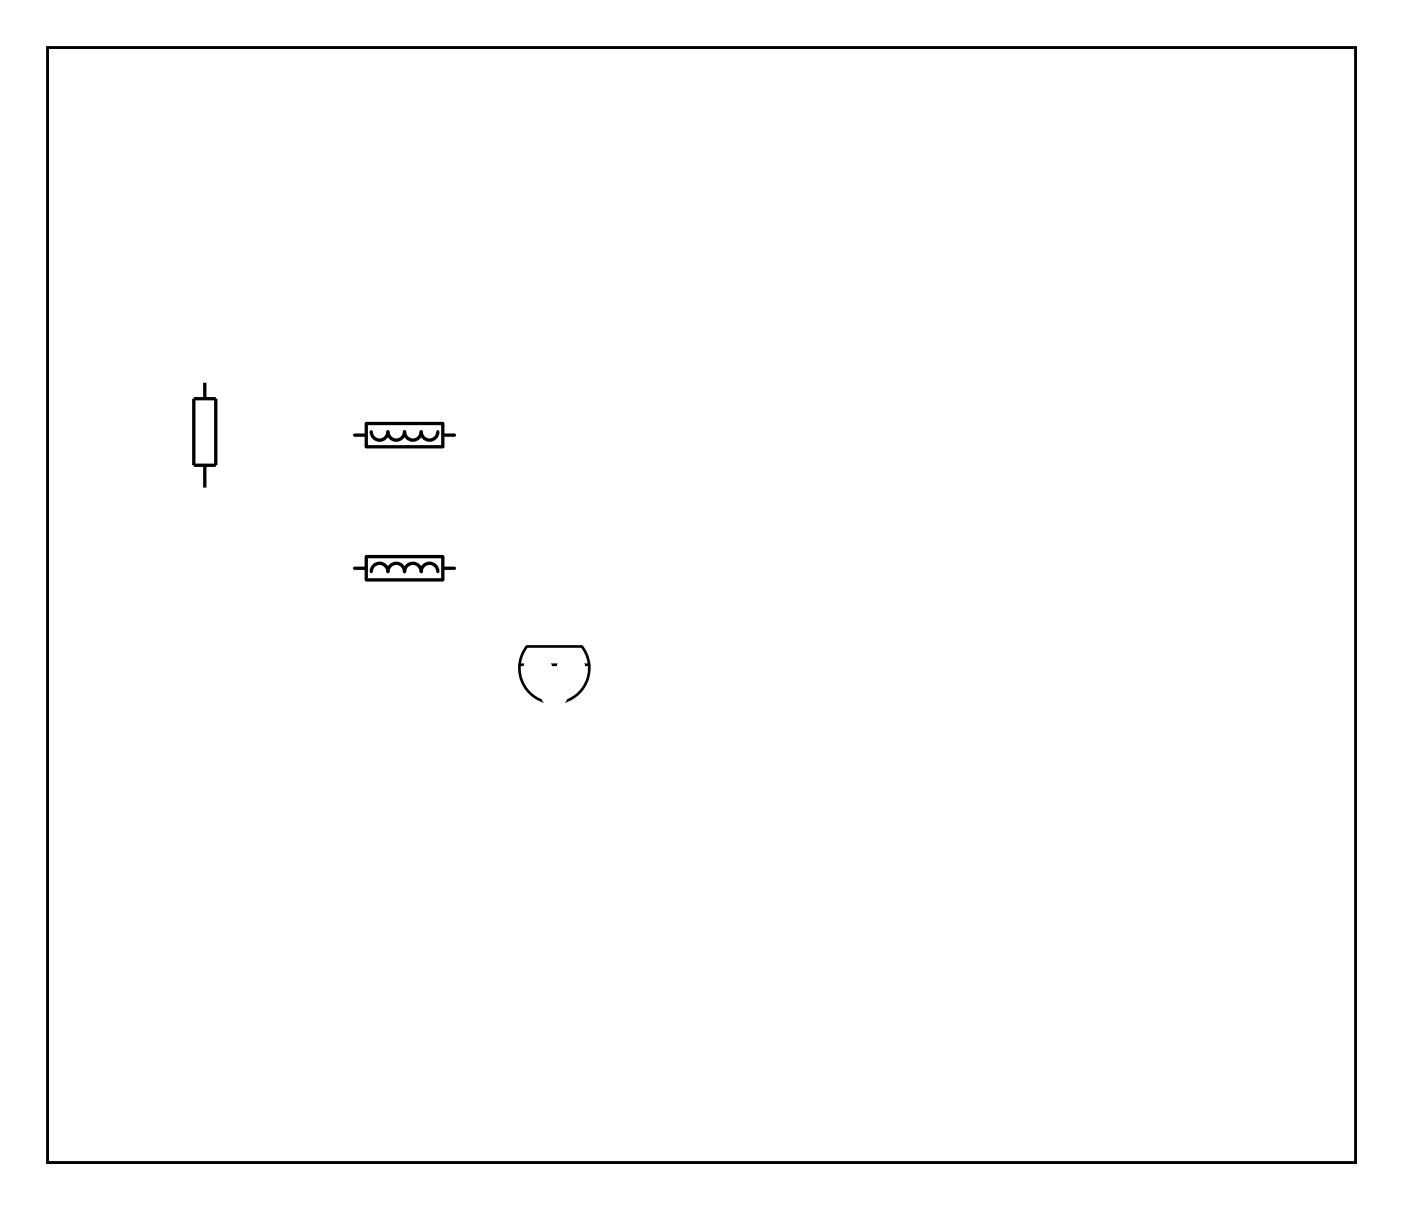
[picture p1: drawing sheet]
<svg xmlns="http://www.w3.org/2000/svg" width="107mm" height="92mm" viewBox="0 0 107 92" stroke-linecap="round" stroke-linejoin="round" font-family="sans-serif">
<path d="M3.6 3.6h99.8v85.1h-99.8zM39.6 50.7h.4M41.5 53.5a2.67 2.67 0 0 1-1.3-4.2h4.2a2.67 2.67 0 0 1-1.3 4.2M42 50.7h.6M44.5 50.7h.5" fill="none" stroke="#000" stroke-width=".2"/>
<path d="M3.6 3.6h99.8v85.1h-99.8z" fill="none" stroke="#000" stroke-width=".08"/>
<path d="M14.8 30.4h1.7v5.1h-1.7zM15.6 29.1v1.3M15.6 35.5v1.8M27.1 33.2h.7M27.9 32.3h5.9v1.8h-5.9zM28.3 33a.63 .63 0 0 0 .7 .6 .63 .63 0 0 0 .6-.6 .63 .63 0 0 0 .6 .6 .63 .63 0 0 0 .7-.6 .63 .63 0 0 0 .6 .6 .63 .63 0 0 0 .6-.6 .63 .63 0 0 0 .7 .6 .63 .63 0 0 0 .6-.6M33.9 33.2h.8M27.1 43.4h.7M27.9 42.5h5.9v1.8h-5.9zM28.3 43.6a.63 .63 0 0 1 .7-.6 .63 .63 0 0 1 .6 .6 .63 .63 0 0 1 .6-.6 .63 .63 0 0 1 .7 .6 .63 .63 0 0 1 .6-.6 .63 .63 0 0 1 .6 .6 .63 .63 0 0 1 .7-.6 .63 .63 0 0 1 .6 .6M33.9 43.4h.8" fill="none" stroke="#000" stroke-width=".25"/>
<path d="M88.6 40.1h1.4v1.4h-1.4z" fill="#fff"/>
<path d="M88.6 40.1h1.4v1.4h-1.4z" fill="none" stroke="#fff" stroke-width=".76" stroke-linecap="butt"/>
<circle cx="89.3" cy="40.8" r=".7" fill="#fff"/>
<circle cx="89.3" cy="40.8" r=".7" fill="none" stroke="#fff" stroke-width=".76" stroke-linecap="butt"/>
<circle cx="81.7" cy="40.8" r=".7" fill="#fff"/>
<circle cx="81.7" cy="40.8" r=".7" fill="none" stroke="#fff" stroke-width=".76" stroke-linecap="butt"/>
<circle cx="89.3" cy="43.4" r=".7" fill="#fff"/>
<circle cx="89.3" cy="43.4" r=".7" fill="none" stroke="#fff" stroke-width=".76" stroke-linecap="butt"/>
<circle cx="81.7" cy="43.4" r=".7" fill="#fff"/>
<circle cx="81.7" cy="43.4" r=".7" fill="none" stroke="#fff" stroke-width=".76" stroke-linecap="butt"/>
<circle cx="89.3" cy="45.9" r=".7" fill="#fff"/>
<circle cx="89.3" cy="45.9" r=".7" fill="none" stroke="#fff" stroke-width=".76" stroke-linecap="butt"/>
<circle cx="81.7" cy="45.9" r=".7" fill="#fff"/>
<circle cx="81.7" cy="45.9" r=".7" fill="none" stroke="#fff" stroke-width=".76" stroke-linecap="butt"/>
<path d="M68.3 70.6h1.4v1.4h-1.4z" fill="#fff"/>
<path d="M68.3 70.6h1.4v1.4h-1.4z" fill="none" stroke="#fff" stroke-width=".76" stroke-linecap="butt"/>
<circle cx="69" cy="71.3" r=".7" fill="#fff"/>
<circle cx="69" cy="71.3" r=".7" fill="none" stroke="#fff" stroke-width=".76" stroke-linecap="butt"/>
<circle cx="61.3" cy="71.3" r=".7" fill="#fff"/>
<circle cx="61.3" cy="71.3" r=".7" fill="none" stroke="#fff" stroke-width=".76" stroke-linecap="butt"/>
<circle cx="69" cy="73.9" r=".7" fill="#fff"/>
<circle cx="69" cy="73.9" r=".7" fill="none" stroke="#fff" stroke-width=".76" stroke-linecap="butt"/>
<circle cx="61.3" cy="73.9" r=".7" fill="#fff"/>
<circle cx="61.3" cy="73.9" r=".7" fill="none" stroke="#fff" stroke-width=".76" stroke-linecap="butt"/>
<circle cx="69" cy="76.4" r=".7" fill="#fff"/>
<circle cx="69" cy="76.4" r=".7" fill="none" stroke="#fff" stroke-width=".76" stroke-linecap="butt"/>
<circle cx="61.3" cy="76.4" r=".7" fill="#fff"/>
<circle cx="61.3" cy="76.4" r=".7" fill="none" stroke="#fff" stroke-width=".76" stroke-linecap="butt"/>
<circle cx="74" cy="66.2" r=".7" fill="#fff"/>
<circle cx="74" cy="66.2" r=".7" fill="none" stroke="#fff" stroke-width=".76" stroke-linecap="butt"/>
<circle cx="74" cy="56.1" r=".7" fill="#fff"/>
<circle cx="74" cy="56.1" r=".7" fill="none" stroke="#fff" stroke-width=".76" stroke-linecap="butt"/>
<circle cx="94.4" cy="40.8" r=".7" fill="#fff"/>
<circle cx="94.4" cy="40.8" r=".7" fill="none" stroke="#fff" stroke-width=".76" stroke-linecap="butt"/>
<circle cx="94.4" cy="30.7" r=".7" fill="#fff"/>
<circle cx="94.4" cy="30.7" r=".7" fill="none" stroke="#fff" stroke-width=".76" stroke-linecap="butt"/>
<circle cx="76.6" cy="30.7" r=".7" fill="#fff"/>
<circle cx="76.6" cy="30.7" r=".7" fill="none" stroke="#fff" stroke-width=".76" stroke-linecap="butt"/>
<circle cx="76.6" cy="40.8" r=".7" fill="#fff"/>
<circle cx="76.6" cy="40.8" r=".7" fill="none" stroke="#fff" stroke-width=".76" stroke-linecap="butt"/>
<circle cx="41" cy="68.8" r=".7" fill="#fff"/>
<circle cx="41" cy="68.8" r=".7" fill="none" stroke="#fff" stroke-width=".76" stroke-linecap="butt"/>
<circle cx="41" cy="78.9" r=".7" fill="#fff"/>
<circle cx="41" cy="78.9" r=".7" fill="none" stroke="#fff" stroke-width=".76" stroke-linecap="butt"/>
<path d="M54.8 6h1.5v1.6h-1.5z" fill="#fff"/>
<path d="M54.8 6h1.5v1.6h-1.5z" fill="none" stroke="#fff" stroke-width=".76" stroke-linecap="butt"/>
<circle cx="55.6" cy="6.8" r=".76" fill="#fff"/>
<circle cx="55.6" cy="6.8" r=".76" fill="none" stroke="#fff" stroke-width=".76" stroke-linecap="butt"/>
<circle cx="59.1" cy="6.8" r=".76" fill="#fff"/>
<circle cx="59.1" cy="6.8" r=".76" fill="none" stroke="#fff" stroke-width=".76" stroke-linecap="butt"/>
<path d="M63.2 40.1h1.4v1.4h-1.4z" fill="#fff"/>
<path d="M63.2 40.1h1.4v1.4h-1.4z" fill="none" stroke="#fff" stroke-width=".76" stroke-linecap="butt"/>
<circle cx="63.9" cy="40.8" r=".7" fill="#fff"/>
<circle cx="63.9" cy="40.8" r=".7" fill="none" stroke="#fff" stroke-width=".76" stroke-linecap="butt"/>
<circle cx="56.3" cy="40.8" r=".7" fill="#fff"/>
<circle cx="56.3" cy="40.8" r=".7" fill="none" stroke="#fff" stroke-width=".76" stroke-linecap="butt"/>
<circle cx="63.9" cy="43.4" r=".7" fill="#fff"/>
<circle cx="63.9" cy="43.4" r=".7" fill="none" stroke="#fff" stroke-width=".76" stroke-linecap="butt"/>
<circle cx="56.3" cy="43.4" r=".7" fill="#fff"/>
<circle cx="56.3" cy="43.4" r=".7" fill="none" stroke="#fff" stroke-width=".76" stroke-linecap="butt"/>
<circle cx="63.9" cy="45.9" r=".7" fill="#fff"/>
<circle cx="63.9" cy="45.9" r=".7" fill="none" stroke="#fff" stroke-width=".76" stroke-linecap="butt"/>
<circle cx="56.3" cy="45.9" r=".7" fill="#fff"/>
<circle cx="56.3" cy="45.9" r=".7" fill="none" stroke="#fff" stroke-width=".76" stroke-linecap="butt"/>
<circle cx="63.9" cy="48.5" r=".7" fill="#fff"/>
<circle cx="63.9" cy="48.5" r=".7" fill="none" stroke="#fff" stroke-width=".76" stroke-linecap="butt"/>
<circle cx="56.3" cy="48.5" r=".7" fill="#fff"/>
<circle cx="56.3" cy="48.5" r=".7" fill="none" stroke="#fff" stroke-width=".76" stroke-linecap="butt"/>
<path d="M60.6 32.5h1.4v1.4h-1.4z" fill="#fff"/>
<path d="M60.6 32.5h1.4v1.4h-1.4z" fill="none" stroke="#fff" stroke-width=".76" stroke-linecap="butt"/>
<circle cx="61.3" cy="33.2" r=".7" fill="#fff"/>
<circle cx="61.3" cy="33.2" r=".7" fill="none" stroke="#fff" stroke-width=".76" stroke-linecap="butt"/>
<circle cx="58.8" cy="33.2" r=".7" fill="#fff"/>
<circle cx="58.8" cy="33.2" r=".7" fill="none" stroke="#fff" stroke-width=".76" stroke-linecap="butt"/>
<path d="M58.1 17.3h1.4v1.4h-1.4z" fill="#fff"/>
<path d="M58.1 17.3h1.4v1.4h-1.4z" fill="none" stroke="#fff" stroke-width=".76" stroke-linecap="butt"/>
<circle cx="58.8" cy="18" r=".7" fill="#fff"/>
<circle cx="58.8" cy="18" r=".7" fill="none" stroke="#fff" stroke-width=".76" stroke-linecap="butt"/>
<circle cx="56.3" cy="18" r=".7" fill="#fff"/>
<circle cx="56.3" cy="18" r=".7" fill="none" stroke="#fff" stroke-width=".76" stroke-linecap="butt"/>
<circle cx="48.6" cy="45.9" r=".7" fill="#fff"/>
<circle cx="48.6" cy="45.9" r=".7" fill="none" stroke="#fff" stroke-width=".76" stroke-linecap="butt"/>
<circle cx="48.6" cy="56.1" r=".7" fill="#fff"/>
<circle cx="48.6" cy="56.1" r=".7" fill="none" stroke="#fff" stroke-width=".76" stroke-linecap="butt"/>
<circle cx="48.6" cy="33.2" r=".7" fill="#fff"/>
<circle cx="48.6" cy="33.2" r=".7" fill="none" stroke="#fff" stroke-width=".76" stroke-linecap="butt"/>
<circle cx="48.6" cy="43.4" r=".7" fill="#fff"/>
<circle cx="48.6" cy="43.4" r=".7" fill="none" stroke="#fff" stroke-width=".76" stroke-linecap="butt"/>
<circle cx="43.6" cy="33.2" r=".7" fill="#fff"/>
<circle cx="43.6" cy="33.2" r=".7" fill="none" stroke="#fff" stroke-width=".76" stroke-linecap="butt"/>
<circle cx="43.6" cy="43.4" r=".7" fill="#fff"/>
<circle cx="43.6" cy="43.4" r=".7" fill="none" stroke="#fff" stroke-width=".76" stroke-linecap="butt"/>
<circle cx="61.3" cy="56.1" r=".64" fill="#fff"/>
<circle cx="61.3" cy="56.1" r=".64" fill="none" stroke="#fff" stroke-width=".76" stroke-linecap="butt"/>
<circle cx="58.8" cy="56.1" r=".64" fill="#fff"/>
<circle cx="58.8" cy="56.1" r=".64" fill="none" stroke="#fff" stroke-width=".76" stroke-linecap="butt"/>
<circle cx="43.6" cy="51" r=".67" fill="#fff"/>
<circle cx="43.6" cy="51" r=".67" fill="none" stroke="#fff" stroke-width=".79" stroke-linecap="butt"/>
<circle cx="42.3" cy="52.9" r=".67" fill="#fff"/>
<circle cx="42.3" cy="52.9" r=".67" fill="none" stroke="#fff" stroke-width=".79" stroke-linecap="butt"/>
<circle cx="41" cy="51" r=".67" fill="#fff"/>
<circle cx="41" cy="51" r=".67" fill="none" stroke="#fff" stroke-width=".79" stroke-linecap="butt"/>
<circle cx="43.6" cy="51" r=".67" fill="#fff"/>
<circle cx="43.6" cy="51" r=".67" fill="none" stroke="#fff" stroke-width=".79" stroke-linecap="butt"/>
<circle cx="42.3" cy="52.9" r=".67" fill="#fff"/>
<circle cx="42.3" cy="52.9" r=".67" fill="none" stroke="#fff" stroke-width=".79" stroke-linecap="butt"/>
<circle cx="41" cy="51" r=".67" fill="#fff"/>
<circle cx="41" cy="51" r=".67" fill="none" stroke="#fff" stroke-width=".79" stroke-linecap="butt"/>
<circle cx="43.6" cy="51" r=".67" fill="#fff"/>
<circle cx="43.6" cy="51" r=".67" fill="none" stroke="#fff" stroke-width=".79" stroke-linecap="butt"/>
<circle cx="42.3" cy="52.9" r=".67" fill="#fff"/>
<circle cx="42.3" cy="52.9" r=".67" fill="none" stroke="#fff" stroke-width=".79" stroke-linecap="butt"/>
<circle cx="41" cy="51" r=".67" fill="#fff"/>
<circle cx="41" cy="51" r=".67" fill="none" stroke="#fff" stroke-width=".79" stroke-linecap="butt"/>
<circle cx="35.9" cy="33.2" r=".76" fill="#fff"/>
<circle cx="35.9" cy="33.2" r=".76" fill="none" stroke="#fff" stroke-width=".76" stroke-linecap="butt"/>
<circle cx="25.8" cy="33.2" r=".76" fill="#fff"/>
<circle cx="25.8" cy="33.2" r=".76" fill="none" stroke="#fff" stroke-width=".76" stroke-linecap="butt"/>
<circle cx="35.9" cy="33.2" r=".76" fill="#fff"/>
<circle cx="35.9" cy="33.2" r=".76" fill="none" stroke="#fff" stroke-width=".76" stroke-linecap="butt"/>
<circle cx="25.8" cy="33.2" r=".76" fill="#fff"/>
<circle cx="25.8" cy="33.2" r=".76" fill="none" stroke="#fff" stroke-width=".76" stroke-linecap="butt"/>
<circle cx="25.8" cy="43.4" r=".76" fill="#fff"/>
<circle cx="25.8" cy="43.4" r=".76" fill="none" stroke="#fff" stroke-width=".76" stroke-linecap="butt"/>
<circle cx="35.9" cy="43.4" r=".76" fill="#fff"/>
<circle cx="35.9" cy="43.4" r=".76" fill="none" stroke="#fff" stroke-width=".76" stroke-linecap="butt"/>
<circle cx="25.8" cy="43.4" r=".76" fill="#fff"/>
<circle cx="25.8" cy="43.4" r=".76" fill="none" stroke="#fff" stroke-width=".76" stroke-linecap="butt"/>
<circle cx="35.9" cy="43.4" r=".76" fill="#fff"/>
<circle cx="35.9" cy="43.4" r=".76" fill="none" stroke="#fff" stroke-width=".76" stroke-linecap="butt"/>
<circle cx="63.9" cy="63.7" r=".64" fill="#fff"/>
<circle cx="63.9" cy="63.7" r=".64" fill="none" stroke="#fff" stroke-width=".76" stroke-linecap="butt"/>
<circle cx="58.8" cy="63.7" r=".64" fill="#fff"/>
<circle cx="58.8" cy="63.7" r=".64" fill="none" stroke="#fff" stroke-width=".76" stroke-linecap="butt"/>
<circle cx="33.4" cy="56.1" r=".8" fill="#fff"/>
<circle cx="33.4" cy="56.1" r=".8" fill="none" stroke="#fff" stroke-width=".76" stroke-linecap="butt"/>
<circle cx="30.9" cy="56.1" r=".8" fill="#fff"/>
<circle cx="30.9" cy="56.1" r=".8" fill="none" stroke="#fff" stroke-width=".76" stroke-linecap="butt"/>
<circle cx="28.3" cy="56.1" r=".8" fill="#fff"/>
<circle cx="28.3" cy="56.1" r=".8" fill="none" stroke="#fff" stroke-width=".76" stroke-linecap="butt"/>
<circle cx="89.3" cy="66.2" r=".7" fill="#fff"/>
<circle cx="89.3" cy="66.2" r=".7" fill="none" stroke="#fff" stroke-width=".76" stroke-linecap="butt"/>
<circle cx="89.3" cy="56.1" r=".7" fill="#fff"/>
<circle cx="89.3" cy="56.1" r=".7" fill="none" stroke="#fff" stroke-width=".76" stroke-linecap="butt"/>
<circle cx="81.7" cy="56.1" r=".7" fill="#fff"/>
<circle cx="81.7" cy="56.1" r=".7" fill="none" stroke="#fff" stroke-width=".76" stroke-linecap="butt"/>
<circle cx="81.7" cy="66.2" r=".7" fill="#fff"/>
<circle cx="81.7" cy="66.2" r=".7" fill="none" stroke="#fff" stroke-width=".76" stroke-linecap="butt"/>
<path d="M47.9 62.9h1.5v1.6h-1.5z" fill="#fff"/>
<path d="M47.9 62.9h1.5v1.6h-1.5z" fill="none" stroke="#fff" stroke-width=".76" stroke-linecap="butt"/>
<circle cx="48.6" cy="63.7" r=".76" fill="#fff"/>
<circle cx="48.6" cy="63.7" r=".76" fill="none" stroke="#fff" stroke-width=".76" stroke-linecap="butt"/>
<circle cx="48.6" cy="67.2" r=".76" fill="#fff"/>
<circle cx="48.6" cy="67.2" r=".76" fill="none" stroke="#fff" stroke-width=".76" stroke-linecap="butt"/>
<path d="M14.9 75.6h1.5v1.6h-1.5z" fill="#fff"/>
<path d="M14.9 75.6h1.5v1.6h-1.5z" fill="none" stroke="#fff" stroke-width=".76" stroke-linecap="butt"/>
<circle cx="15.6" cy="76.4" r=".76" fill="#fff"/>
<circle cx="15.6" cy="76.4" r=".76" fill="none" stroke="#fff" stroke-width=".76" stroke-linecap="butt"/>
<circle cx="15.6" cy="79.9" r=".76" fill="#fff"/>
<circle cx="15.6" cy="79.9" r=".76" fill="none" stroke="#fff" stroke-width=".76" stroke-linecap="butt"/>
<path d="M83.4 73h1.6v1.6h-1.6z" fill="#fff"/>
<path d="M83.4 73h1.6v1.6h-1.6z" fill="none" stroke="#fff" stroke-width=".76" stroke-linecap="butt"/>
<circle cx="84.2" cy="73.9" r=".79" fill="#fff"/>
<circle cx="84.2" cy="73.9" r=".79" fill="none" stroke="#fff" stroke-width=".76" stroke-linecap="butt"/>
<circle cx="84.2" cy="81.4" r=".79" fill="#fff"/>
<circle cx="84.2" cy="81.4" r=".79" fill="none" stroke="#fff" stroke-width=".76" stroke-linecap="butt"/>
<path d="M98.7 73.1h1.5v1.5h-1.5z" fill="#fff"/>
<path d="M98.7 73.1h1.5v1.5h-1.5z" fill="none" stroke="#fff" stroke-width=".76" stroke-linecap="butt"/>
<circle cx="99.4" cy="73.9" r=".76" fill="#fff"/>
<circle cx="99.4" cy="73.9" r=".76" fill="none" stroke="#fff" stroke-width=".76" stroke-linecap="butt"/>
<circle cx="99.4" cy="77.4" r=".76" fill="#fff"/>
<circle cx="99.4" cy="77.4" r=".76" fill="none" stroke="#fff" stroke-width=".76" stroke-linecap="butt"/>
<path d="M27.6 80.7h1.5v1.5h-1.5z" fill="#fff"/>
<path d="M27.6 80.7h1.5v1.5h-1.5z" fill="none" stroke="#fff" stroke-width=".76" stroke-linecap="butt"/>
<circle cx="28.3" cy="81.5" r=".76" fill="#fff"/>
<circle cx="28.3" cy="81.5" r=".76" fill="none" stroke="#fff" stroke-width=".76" stroke-linecap="butt"/>
<circle cx="28.3" cy="78" r=".76" fill="#fff"/>
<circle cx="28.3" cy="78" r=".76" fill="none" stroke="#fff" stroke-width=".76" stroke-linecap="butt"/>
<circle cx="28.3" cy="74.5" r=".76" fill="#fff"/>
<circle cx="28.3" cy="74.5" r=".76" fill="none" stroke="#fff" stroke-width=".76" stroke-linecap="butt"/>
<path d="M98.7 65.5h1.5v1.5h-1.5z" fill="#fff"/>
<path d="M98.7 65.5h1.5v1.5h-1.5z" fill="none" stroke="#fff" stroke-width=".76" stroke-linecap="butt"/>
<circle cx="99.4" cy="66.2" r=".76" fill="#fff"/>
<circle cx="99.4" cy="66.2" r=".76" fill="none" stroke="#fff" stroke-width=".76" stroke-linecap="butt"/>
<circle cx="99.4" cy="62.7" r=".76" fill="#fff"/>
<circle cx="99.4" cy="62.7" r=".76" fill="none" stroke="#fff" stroke-width=".76" stroke-linecap="butt"/>
<path d="M98.7 45.2h1.5v1.5h-1.5z" fill="#fff"/>
<path d="M98.7 45.2h1.5v1.5h-1.5z" fill="none" stroke="#fff" stroke-width=".76" stroke-linecap="butt"/>
<circle cx="99.4" cy="45.9" r=".76" fill="#fff"/>
<circle cx="99.4" cy="45.9" r=".76" fill="none" stroke="#fff" stroke-width=".76" stroke-linecap="butt"/>
<circle cx="99.4" cy="42.4" r=".76" fill="#fff"/>
<circle cx="99.4" cy="42.4" r=".76" fill="none" stroke="#fff" stroke-width=".76" stroke-linecap="butt"/>
<circle cx="99.4" cy="38.9" r=".76" fill="#fff"/>
<circle cx="99.4" cy="38.9" r=".76" fill="none" stroke="#fff" stroke-width=".76" stroke-linecap="butt"/>
<circle cx="43.6" cy="7.8" r=".75" fill="#fff"/>
<circle cx="43.6" cy="7.8" r=".75" fill="none" stroke="#fff" stroke-width=".74" stroke-linecap="butt"/>
<circle cx="43.6" cy="18" r=".75" fill="#fff"/>
<circle cx="43.6" cy="18" r=".75" fill="none" stroke="#fff" stroke-width=".74" stroke-linecap="butt"/>
<circle cx="15.6" cy="28.1" r=".7" fill="#fff"/>
<circle cx="15.6" cy="28.1" r=".7" fill="none" stroke="#fff" stroke-width=".76" stroke-linecap="butt"/>
<circle cx="15.6" cy="38.3" r=".7" fill="#fff"/>
<circle cx="15.6" cy="38.3" r=".7" fill="none" stroke="#fff" stroke-width=".76" stroke-linecap="butt"/>
<circle cx="15.6" cy="56.1" r=".72" fill="#fff"/>
<circle cx="15.6" cy="56.1" r=".72" fill="none" stroke="#fff" stroke-width=".69" stroke-linecap="butt"/>
<circle cx="18.2" cy="56.1" r=".72" fill="#fff"/>
<circle cx="18.2" cy="56.1" r=".72" fill="none" stroke="#fff" stroke-width=".69" stroke-linecap="butt"/>
<circle cx="20.7" cy="56.1" r=".72" fill="#fff"/>
<circle cx="20.7" cy="56.1" r=".72" fill="none" stroke="#fff" stroke-width=".69" stroke-linecap="butt"/>
<circle cx="99.4" cy="53.5" r=".74" fill="#fff"/>
<circle cx="99.4" cy="53.5" r=".74" fill="none" stroke="#fff" stroke-width=".76" stroke-linecap="butt"/>
<circle cx="99.4" cy="56.1" r=".74" fill="#fff"/>
<circle cx="99.4" cy="56.1" r=".74" fill="none" stroke="#fff" stroke-width=".76" stroke-linecap="butt"/>
<circle cx="35.9" cy="51" r=".7" fill="#fff"/>
<circle cx="35.9" cy="51" r=".7" fill="none" stroke="#fff" stroke-width=".76" stroke-linecap="butt"/>
<circle cx="28.3" cy="51" r=".7" fill="#fff"/>
<circle cx="28.3" cy="51" r=".7" fill="none" stroke="#fff" stroke-width=".76" stroke-linecap="butt"/>
<circle cx="63.9" cy="23.1" r=".7" fill="#fff"/>
<circle cx="63.9" cy="23.1" r=".7" fill="none" stroke="#fff" stroke-width=".76" stroke-linecap="butt"/>
<circle cx="56.3" cy="23.1" r=".7" fill="#fff"/>
<circle cx="56.3" cy="23.1" r=".7" fill="none" stroke="#fff" stroke-width=".76" stroke-linecap="butt"/>
<circle cx="71.5" cy="40.8" r=".7" fill="#fff"/>
<circle cx="71.5" cy="40.8" r=".7" fill="none" stroke="#fff" stroke-width=".76" stroke-linecap="butt"/>
<circle cx="71.5" cy="48.5" r=".7" fill="#fff"/>
<circle cx="71.5" cy="48.5" r=".7" fill="none" stroke="#fff" stroke-width=".76" stroke-linecap="butt"/>
<circle cx="53.7" cy="45.9" r=".7" fill="#fff"/>
<circle cx="53.7" cy="45.9" r=".7" fill="none" stroke="#fff" stroke-width=".76" stroke-linecap="butt"/>
<circle cx="46.1" cy="45.9" r=".7" fill="#fff"/>
<circle cx="46.1" cy="45.9" r=".7" fill="none" stroke="#fff" stroke-width=".76" stroke-linecap="butt"/>
<circle cx="86.7" cy="51" r=".7" fill="#fff"/>
<circle cx="86.7" cy="51" r=".7" fill="none" stroke="#fff" stroke-width=".76" stroke-linecap="butt"/>
<circle cx="79.1" cy="51" r=".7" fill="#fff"/>
<circle cx="79.1" cy="51" r=".7" fill="none" stroke="#fff" stroke-width=".76" stroke-linecap="butt"/>
<circle cx="68.1" cy="60" r=".35" fill="#fff"/>
<circle cx="68.1" cy="60" r=".35" fill="none" stroke="#fff" stroke-width=".55"/>
<circle cx="10.5" cy="18" r=".35" fill="#fff"/>
<circle cx="10.5" cy="18" r=".35" fill="none" stroke="#fff" stroke-width=".55"/>
<circle cx="8" cy="68.8" r=".35" fill="#fff"/>
<circle cx="8" cy="68.8" r=".35" fill="none" stroke="#fff" stroke-width=".55"/>
<circle cx="5.5" cy="12.9" r=".35" fill="#fff"/>
<circle cx="5.5" cy="12.9" r=".35" fill="none" stroke="#fff" stroke-width=".55"/>
<circle cx="13.1" cy="28.1" r=".7" fill="#fff"/>
<circle cx="13.1" cy="28.1" r=".7" fill="none" stroke="#fff" stroke-width=".76" stroke-linecap="butt"/>
<circle cx="5.5" cy="28.1" r=".7" fill="#fff"/>
<circle cx="5.5" cy="28.1" r=".7" fill="none" stroke="#fff" stroke-width=".76" stroke-linecap="butt"/>
<circle cx="38.5" cy="53.5" r=".7" fill="#fff"/>
<circle cx="38.5" cy="53.5" r=".7" fill="none" stroke="#fff" stroke-width=".76" stroke-linecap="butt"/>
<circle cx="43.9" cy="58.9" r=".7" fill="#fff"/>
<circle cx="43.9" cy="58.9" r=".7" fill="none" stroke="#fff" stroke-width=".76" stroke-linecap="butt"/>
<circle cx="61.3" cy="51" r=".7" fill="#fff"/>
<circle cx="61.3" cy="51" r=".7" fill="none" stroke="#fff" stroke-width=".76" stroke-linecap="butt"/>
<circle cx="53.7" cy="51" r=".7" fill="#fff"/>
<circle cx="53.7" cy="51" r=".7" fill="none" stroke="#fff" stroke-width=".76" stroke-linecap="butt"/>
<circle cx="35.9" cy="58.6" r=".7" fill="#fff"/>
<circle cx="35.9" cy="58.6" r=".7" fill="none" stroke="#fff" stroke-width=".76" stroke-linecap="butt"/>
<circle cx="28.3" cy="58.6" r=".7" fill="#fff"/>
<circle cx="28.3" cy="58.6" r=".7" fill="none" stroke="#fff" stroke-width=".76" stroke-linecap="butt"/>
<circle cx="58.8" cy="76.4" r=".7" fill="#fff"/>
<circle cx="58.8" cy="76.4" r=".7" fill="none" stroke="#fff" stroke-width=".76" stroke-linecap="butt"/>
<circle cx="58.8" cy="84" r=".7" fill="#fff"/>
<circle cx="58.8" cy="84" r=".7" fill="none" stroke="#fff" stroke-width=".76" stroke-linecap="butt"/>
<circle cx="56.3" cy="63.7" r=".7" fill="#fff"/>
<circle cx="56.3" cy="63.7" r=".7" fill="none" stroke="#fff" stroke-width=".76" stroke-linecap="butt"/>
<circle cx="61.7" cy="69.1" r=".7" fill="#fff"/>
<circle cx="61.7" cy="69.1" r=".7" fill="none" stroke="#fff" stroke-width=".76" stroke-linecap="butt"/>
<circle cx="102" cy="84" r=".35" fill="#fff"/>
<circle cx="102" cy="84" r=".35" fill="none" stroke="#fff" stroke-width=".55"/>
<circle cx="71.5" cy="76.4" r=".7" fill="#fff"/>
<circle cx="71.5" cy="76.4" r=".7" fill="none" stroke="#fff" stroke-width=".76" stroke-linecap="butt"/>
<circle cx="71.5" cy="84" r=".7" fill="#fff"/>
<circle cx="71.5" cy="84" r=".7" fill="none" stroke="#fff" stroke-width=".76" stroke-linecap="butt"/>
<circle cx="5.5" cy="5.3" r="1.1" fill="#fff"/>
<circle cx="5.5" cy="5.3" r="1.1" fill="none" stroke="#fff" stroke-width=".25"/>
<circle cx="102" cy="5.3" r="1.1" fill="#fff"/>
<circle cx="102" cy="5.3" r="1.1" fill="none" stroke="#fff" stroke-width=".25"/>
<circle cx="5.5" cy="86.6" r="1.1" fill="#fff"/>
<circle cx="5.5" cy="86.6" r="1.1" fill="none" stroke="#fff" stroke-width=".25"/>
<circle cx="102" cy="86.6" r="1.1" fill="#fff"/>
<circle cx="102" cy="86.6" r="1.1" fill="none" stroke="#fff" stroke-width=".25"/>
</svg>
